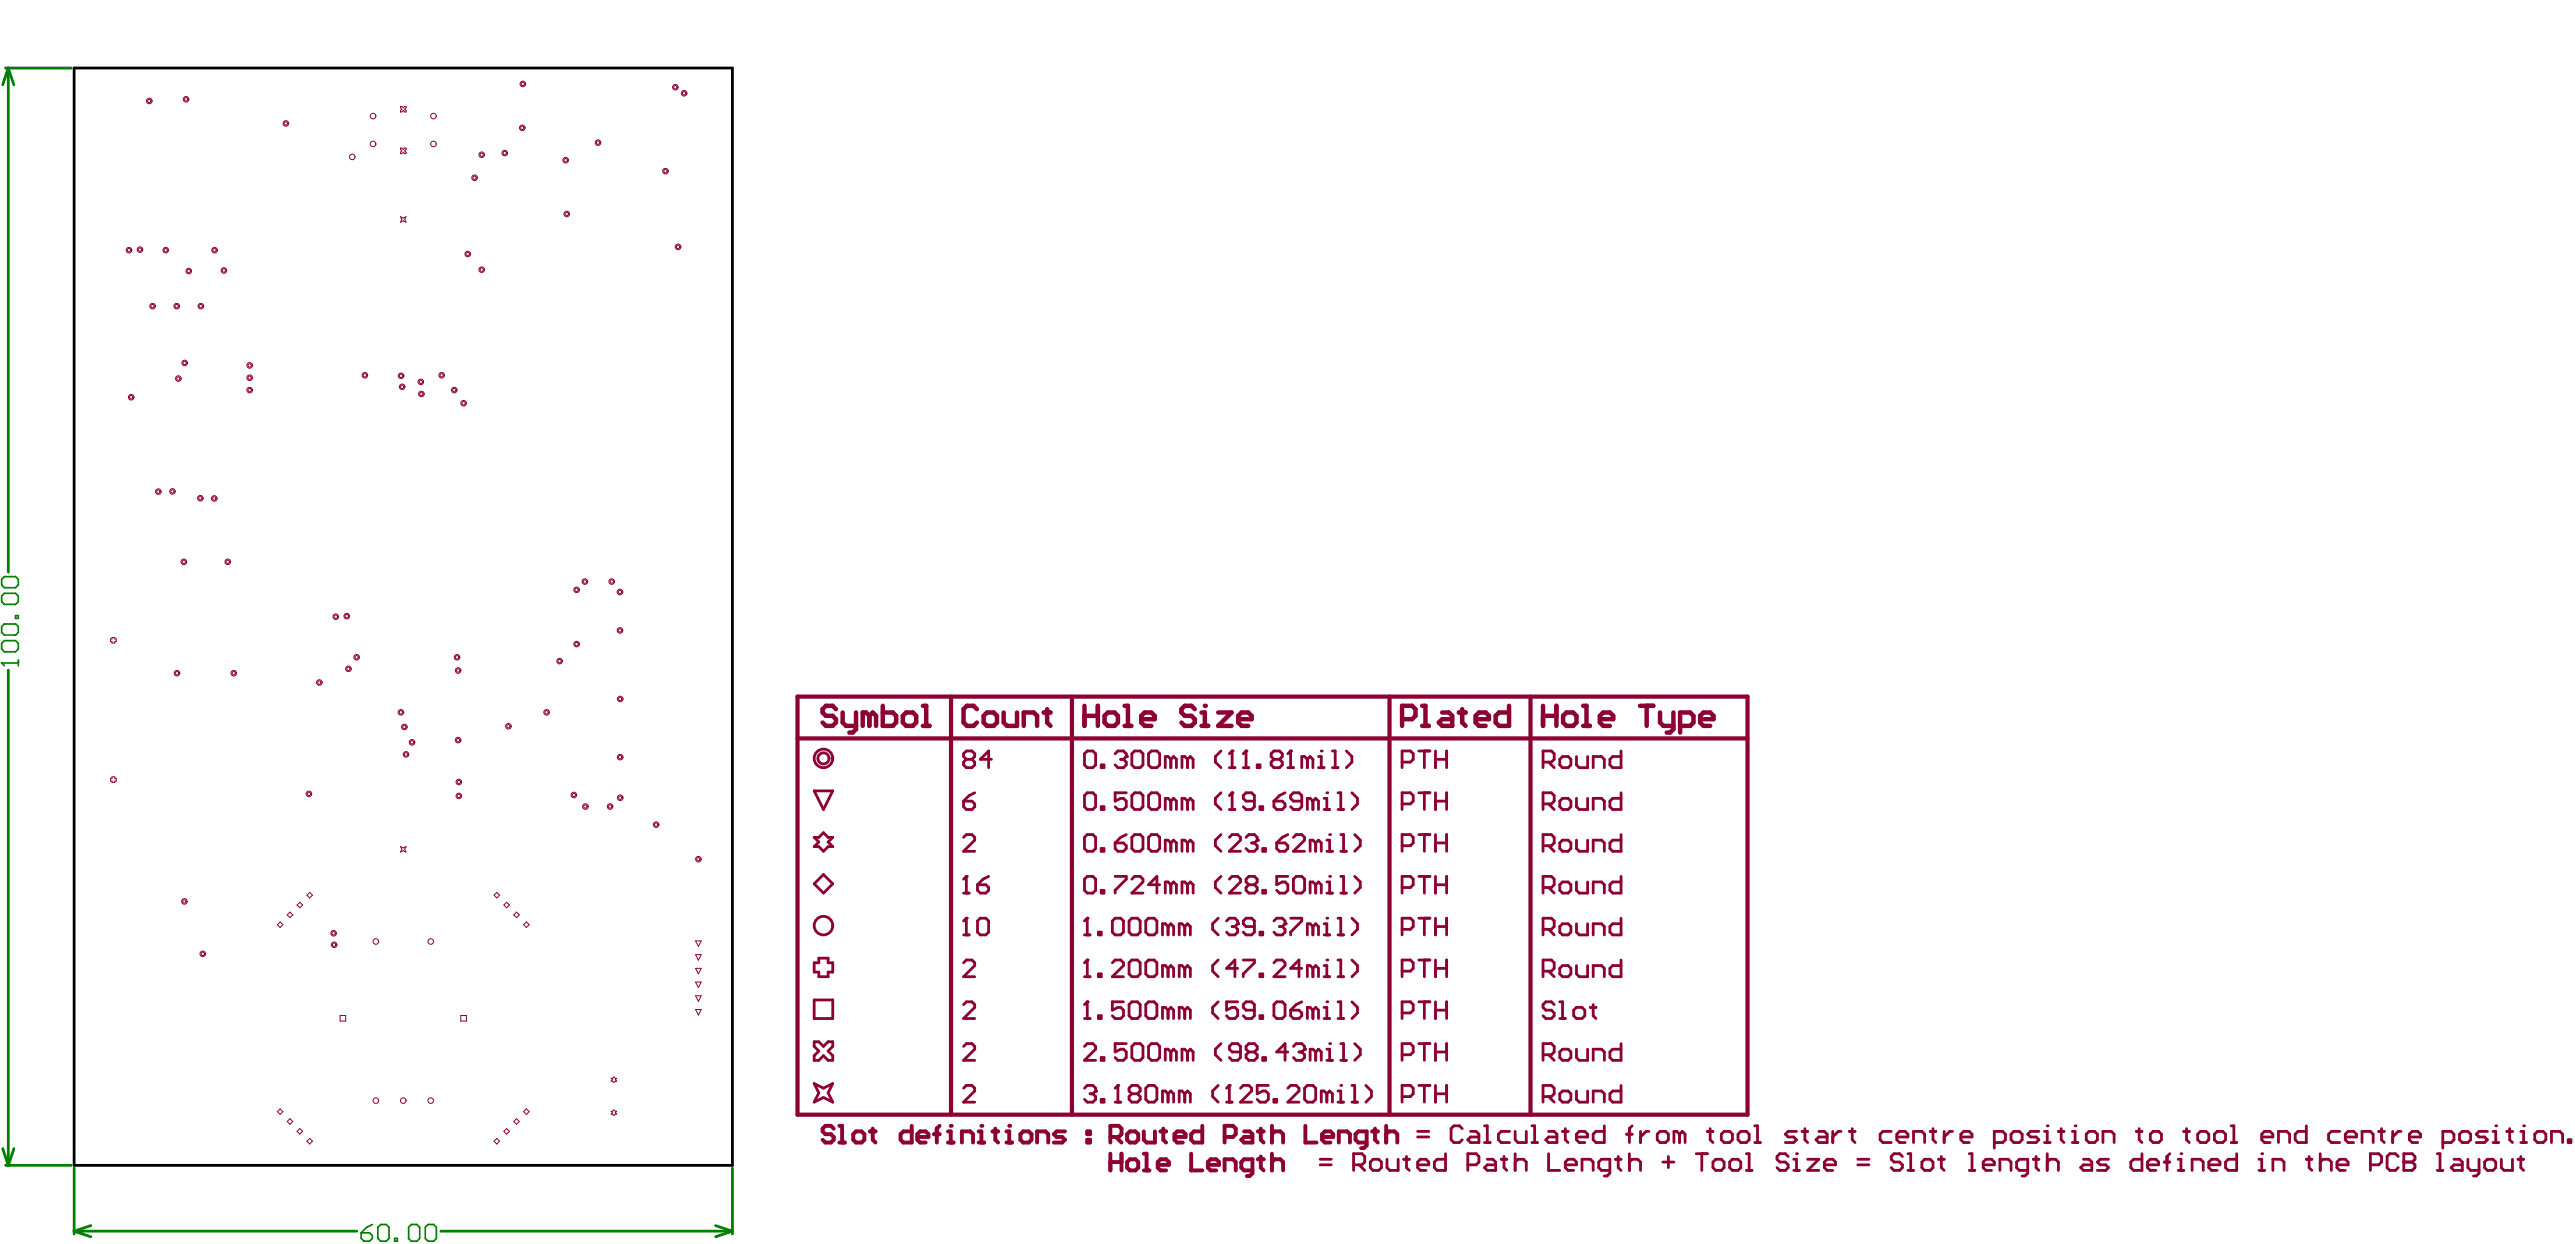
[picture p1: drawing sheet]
<svg xmlns="http://www.w3.org/2000/svg" width="782mm" height="377mm" viewBox="0 0 782 377" stroke-linecap="round" stroke-linejoin="round" font-family="sans-serif">
<path d="M22.5 20.6h199.9v333h-199.9z" fill="none" stroke="#000" stroke-width=".85"/>
<g fill="none" stroke="#008000" stroke-width=".85">
<path d="M1.7 20.6h20M2.5 20.6l1.7 5.1M2.5 20.6l-1.7 5.1M2.5 20.6v153M2.5 203.4v150.2M.8 348.5l1.7 5.1M1.7 353.6h20M4.2 348.5l-1.7 5.1M22.5 354.5v19.9M222.4 354.5v19.9M22.5 373.6l5.1 1.7M22.5 373.6h85.8"/>
<path d="M27.6 371.9l-5.1 1.7M133.8 373.6h88.6M217.3 371.9l5.1 1.7M222.4 373.6l-5.1 1.7"/>
</g>
<path d="M.5 201.2h5.1M5.6 200.3v1.7" fill="none" stroke="#008000" stroke-width=".51"/>
<circle cx=".5" cy="201.2" r=".25" fill="#008000"/>
<path d="M.5 175.8l.8-.8h3.4l.9 .8v1.7l-.9 .8h-3.4l-.8-.8zM.5 195.2l.8-.8h3.4l.9 .8v1.7l-.9 .9h-3.4l-.8-.9zM.5 180.9l.8-.9h3.4l.9 .9v1.7l-.9 .8h-3.4l-.8-.8zM.5 190.2l.8-.9h3.4l.9 .9v1.7l-.9 .8h-3.4l-.8-.8zM4.7 186.8h.9v.8h-.9zM.5 201.2l.8 .8M109.7 374.1h2.5l.8 .8v.9l-.8 .8h-1.7l-.8-.8zM113 371.6l-1.7 .8-1.6 1.7M115.6 371.6h1.7l.8 .8v3.4l-.8 .8h-1.7l-.9-.8v-3.4zM119.8 375.8h.9v.8h-.9zM124 372.4l.9-.8h1.7l.8 .8v3.4l-.8 .8h-1.7l-.9-.8zM129.1 372.4l.9-.8h1.6l.9 .8v3.4l-.9 .8h-1.6l-.9-.8z" fill="none" stroke="#008000" stroke-width=".51"/>
<g fill="none" stroke="#8d0034" stroke-width=".85">
<path d="M247.2 240h5.6l-2.8 5.6zM247.2 254.1h1.4l1.4-1.4 1.4 1.4h1.4l-1.4 1.4 1.4 1.4h-1.4l-1.4 1.4-1.4-1.4h-1.4l1.4-1.4zM247.2 268.2l2.8-2.8 2.8 2.8-2.8 2.8zM293.4 278.6v5.1M247.2 292.1h1.4v-1.4h2.8v1.4h1.4v2.9h-1.4v1.4h-2.8v-1.4h-1.4zM292.5 292.1l.9-.8h1.7l.8 .8v.9l-3.4 3.4h3.4M292.5 283.7h1.7M247.2 303.4h5.6v5.7h-5.6zM247.2 316.1h1.4l1.4 1.4 1.4-1.4h1.4v1.4l-1.4 1.4 1.4 1.4v1.4h-1.4l-1.4-1.4-1.4 1.4h-1.4v-1.4l1.4-1.4-1.4-1.4zM292.5 317.5l.9-.8h1.7l.8 .8v.9l-3.4 3.3h3.4M292.5 304.8l.9-.8h1.7l.8 .8v.9l-3.4 3.4h3.4M247.2 328.8l2.8 1.4 2.8-1.4-1.4 2.8 1.4 2.8-2.8-1.4-2.8 1.4 1.4-2.8z"/>
<path d="M292.5 330.2l.9-.8h1.7l.8 .8v.8l-3.4 3.4h3.4"/>
</g>
<g fill="none" stroke="#8d0034" stroke-width=".3">
<path d="M121.6 32.3h.4l.4 .4 .5-.4h.4v.4l-.4 .4 .4 .5v.4h-.4l-.5-.4-.4 .4h-.4v-.4l.4-.5-.4-.4zM121.6 44.9h.4l.4 .5 .5-.5h.4v.5l-.4 .4 .4 .4v.4h-.4l-.5-.4-.4 .4h-.4v-.4l.4-.4-.4-.4zM121.6 65.7l.8 .5 .9-.5-.4 .9 .4 .8-.9-.4-.8 .4 .4-.8zM33.6 193.9h.4v-.5h.9v.5h.4v.8h-.4v.4h-.9v-.4h-.4zM33.6 236.1h.4v-.4h.9v.4h.4v.9h-.4v.4h-.9v-.4h-.4zM121.6 256.9l.8 .4 .9-.4-.4 .8 .4 .9-.9-.5-.8 .5 .4-.9zM87.2 277.6l.8-.8 .9 .8-.9 .9zM90.2 274.6l.8-.8 .9 .8-.9 .9zM93.2 271.6l.8-.8 .9 .8-.9 .9zM150 271.6l.8-.8 .9 .8-.9 .9zM153 274.6l.8-.8 .9 .8-.9 .9zM156 277.6l.8-.8 .9 .8-.9 .9z"/>
<path d="M84.2 280.6l.8-.8 .9 .8-.9 .8zM159 280.6l.8-.8 .8 .8-.8 .8zM211.2 298h1.7l-.9 1.7zM211.2 293.8h1.7l-.9 1.7zM211.2 289.7h1.7l-.9 1.7zM211.2 285.5h1.7l-.9 1.7zM103.3 308.1h1.7v1.7h-1.7zM139.9 308.1h1.7v1.7h-1.7zM211.2 306.3h1.7l-.9 1.7zM211.2 302.2h1.7l-.9 1.6zM84.2 337.3l.8-.8 .9 .8-.9 .9zM159 337.3l.8-.8 .8 .8-.8 .9z"/>
<path d="M185.5 337.2h.5l.4-.4 .4 .4h.4l-.4 .4 .4 .4h-.4l-.4 .5-.4-.5h-.5l.5-.4zM185.5 327.2h.5l.4-.4 .4 .4h.4l-.4 .4 .4 .5h-.4l-.4 .4-.4-.4h-.5l.5-.5zM87.2 340.3l.8-.8 .9 .8-.9 .8zM90.2 343.3l.8-.9 .9 .9-.9 .8zM93.2 346.3l.8-.9 .9 .9-.9 .8zM150 346.3l.8-.9 .9 .9-.9 .8zM153 343.3l.8-.9 .9 .9-.9 .8zM156 340.3l.8-.8 .9 .8-.9 .8z"/>
</g>
<path d="M242.1 211.4h288.4v126.8h-288.4zM288.7 211.4v126.8M325.4 211.4v126.8M421.9 211.4v126.8M464.7 211.4v126.8M242.1 224.1h288.4" fill="none" stroke="#8d0034" stroke-width="1.3"/>
<circle cx="293.4" cy="278.6" r=".42" fill="#8d0034"/>
<path d="M292.5 271h1.7M293.4 278.6l-.9 .9M293.4 265.9v5.1M296.8 279.5l.8-.9h1.7l.8 .9v3.3l-.8 .9h-1.7l-.8-.9z" fill="none" stroke="#8d0034" stroke-width=".85"/>
<circle cx="293.4" cy="265.9" r=".42" fill="#8d0034"/>
<g fill="none" stroke="#8d0034" stroke-width=".85">
<path d="M293.4 230.4l-.9-.8v-.9l.9-.8h1.7l.8 .8v.9l-.8 .8M293.4 230.4l-.9 .9v.8l.9 .8h1.7l.8-.8v-.8l-.8-.9M293.4 230.4h1.7M301 230.4h-3.4l2.5-2.5v5M425.7 231.3h2.5l.8-.9v-1.7l-.8-.8h-2.5v5M430.7 227.9h3.4M432.4 227.9v5M435.8 230.4h3.4M435.8 227.9v5M439.2 227.9v5M468.5 231.3h2.5l.8-.9v-1.7l-.8-.8h-2.5v5M470.1 231.3l1.7 1.6"/>
<path d="M473.5 230.4l.9-.8h1.7l.8 .8v1.7l-.8 .8h-1.7l-.9-.8zM478.6 229.6v2.5l.9 .8h2.5v-3.3M483.7 232.9v-3.3h2.5l.9 .8v2.5M492.1 227.9v5h-2.5l-.8-.8v-1.7l.8-.8h2.5M292.5 254.1l.9-.9h1.7l.8 .9v.8l-3.4 3.4h3.4M292.5 243.1h2.6l.8 .8v.9l-.8 .8h-1.7l-.9-.8zM295.9 240.6l-1.7 .8-1.7 1.7M425.7 256.6h2.5l.8-.8v-1.7l-.8-.9h-2.5v5.1M430.7 253.2h3.4M432.4 253.2v5.1M435.8 253.2v5.1M435.8 255.8h3.4"/>
<path d="M439.2 253.2v5.1M468.5 256.6h2.5l.8-.8v-1.7l-.8-.9h-2.5v5.1M470.1 256.6l1.7 1.7M473.5 255.8l.9-.9h1.7l.8 .9v1.7l-.8 .8h-1.7l-.9-.8zM478.6 254.9v2.6l.9 .8h2.5v-3.4M483.7 258.3v-3.4h2.5l.9 .9v2.5M492.1 253.2v5.1h-2.5l-.8-.8v-1.7l.8-.9h2.5M293.4 265.9l-.9 .9M296.8 268.5h2.5l.8 .8v.9l-.8 .8h-1.7l-.8-.8zM300.1 265.9l-1.6 .9-1.7 1.7M425.7 269.3h2.5l.8-.8v-1.7l-.8-.9h-2.5v5.1M430.7 278.6h3.4"/>
<path d="M430.7 265.9h3.4M432.4 265.9v5.1M432.4 278.6v5.1M435.8 268.5h3.4M435.8 265.9v5.1M435.8 278.6v5.1M439.2 265.9v5.1M439.2 278.6v5.1M468.5 269.3h2.5l.8-.8v-1.7l-.8-.9h-2.5v5.1M470.1 269.3l1.7 1.7M473.5 268.5l.9-.9h1.7l.8 .9v1.7l-.8 .8h-1.7l-.9-.8zM478.6 267.6v2.6l.9 .8h2.5v-3.4"/>
<path d="M483.7 271v-3.4h2.5l.9 .9v2.5M492.1 265.9v5.1h-2.5l-.8-.8v-1.7l.8-.9h2.5M492.1 278.6v5.1h-2.5l-.8-.9v-1.7l.8-.8h2.5M425.7 282h2.5l.8-.9v-1.6l-.8-.9h-2.5v5.1M425.7 294.7h2.5l.8-.9v-1.7l-.8-.8h-2.5v5.1M430.7 291.3h3.4M432.4 291.3v5.1M435.8 291.3v5.1M435.8 293.8h3.4M435.8 281.1h3.4M439.2 291.3v5.1M468.5 282h2.5l.8-.9v-1.6l-.8-.9h-2.5v5.1"/>
<path d="M468.5 294.7h2.5l.8-.9v-1.7l-.8-.8h-2.5v5.1M470.1 294.7l1.7 1.7M470.1 282l1.7 1.7M473.5 281.1l.9-.8h1.7l.8 .8v1.7l-.8 .9h-1.7l-.9-.9zM473.5 293.8l.9-.8h1.7l.8 .8v1.7l-.8 .9h-1.7l-.9-.9zM478.6 280.3v2.5l.9 .9h2.5v-3.4M478.6 293v2.5l.9 .9h2.5v-3.4M483.7 283.7v-3.4h2.5l.9 .8v2.6M483.7 296.4v-3.4h2.5l.9 .8v2.6M492.1 291.3v5.1h-2.5l-.8-.9v-1.7l.8-.8h2.5M425.7 307.4h2.5l.8-.9v-1.7l-.8-.8h-2.5v5.1M430.7 316.7h3.4"/>
<path d="M430.7 304h3.4M432.4 304v5.1M432.4 316.7v5M435.8 304v5.1M435.8 316.7v5M435.8 319.2h3.4M435.8 306.5h3.4M439.2 304v5.1M439.2 316.7v5M471.8 304.8l-.8-.8h-1.7l-.8 .8v.9l.8 .8h1.7l.8 .9v.8l-.8 .9h-1.7l-.8-.9M473.5 319.2l.9-.8h1.7l.8 .8v1.7l-.8 .8h-1.7l-.9-.8zM473.5 304h.9v5.1"/>
<path d="M473.5 309.1h1.7M477.8 306.5l.8-.8h1.7l.8 .8v1.7l-.8 .9h-1.7l-.8-.9zM478.6 318.4v2.5l.9 .8h2.5v-3.3M482.8 305.7h1.7M483.7 304.8v3.4l.8 .9M492.1 316.7v5h-2.5l-.8-.8v-1.7l.8-.8h2.5M425.7 320.1h2.5l.8-.9v-1.7l-.8-.8h-2.5v5M425.7 332.7h2.5l.8-.8v-1.7l-.8-.8h-2.5v5M430.7 329.4h3.4M432.4 329.4v5M435.8 329.4v5M435.8 331.9h3.4"/>
<path d="M439.2 329.4v5M468.5 332.7h2.5l.8-.8v-1.7l-.8-.8h-2.5v5M468.5 320.1h2.5l.8-.9v-1.7l-.8-.8h-2.5v5M470.1 332.7l1.7 1.7M470.1 320.1l1.7 1.6M473.5 331.9l.9-.9h1.7l.8 .9v1.7l-.8 .8h-1.7l-.9-.8zM478.6 331v2.6l.9 .8h2.5v-3.4M483.7 334.4v-3.4h2.5l.9 .9v2.5M483.7 321.7v-3.3h2.5l.9 .8v2.5M492.1 329.4v5h-2.5l-.8-.8v-1.7l.8-.9h2.5"/>
</g>
<g fill="none" stroke="#8d0034" stroke-width="1.4">
<path d="M296.6 215.2l-1-1h-2.1l-1 1v4l1 1.1h2.1l1-1.1M298.6 217.2l1-1h2.1l1 1v2l-1 1.1h-2.1l-1-1.1zM304.7 216.2v3l1 1.1h3.1v-4.1M316.9 216.2h2M317.9 215.2v4l1 1.1M329.2 214.2v6.1M329.2 217.2h4.1M333.3 214.2v6.1M335.3 217.2l1-1h2.1l1 1v2l-1 1.1h-2.1l-1-1.1zM341.4 214.2h1v6.1M346.5 218.2h4.1v-1l-1.1-1h-2l-1 1v2l1 1.1h2M362.7 215.2l-1-1h-2l-1 1v1l1 1h2l1 1v1l-1 1.1h-2l-1-1.1"/>
<path d="M364.8 216.2h1v4.1M310.8 220.3v-4.1h3l1.1 1v3.1M341.4 220.3h2.1M364.8 220.3h2"/>
</g>
<circle cx="365.8" cy="214.2" r=".68" fill="#8d0034"/>
<path d="M369.8 216.2h4.1l-4.1 4.1h4.1M375.9 218.2h4.1v-1l-1-1h-2.1l-1 1v2l1 1.1h2.1M425.7 218.2h3l1-1v-2l-1-1h-3v6.1M431.7 214.2h1.1v6.1M437.8 216.2h2.1l1 1v3.1h-3.1l-1-1.1 1-1h3.1M442.9 216.2h2M443.9 215.2v4l1 1.1M448 218.2h4v-1l-1-1h-2l-1 1v2l1 1.1h2M458.1 214.2v6.1h-3l-1-1.1v-2l1-1h3M431.7 220.3h2.1" fill="none" stroke="#8d0034" stroke-width="1.4"/>
<path d="M425.7 243.9h2.5l.8-.8v-1.7l-.8-.8h-2.5v5M430.7 240.6h3.4M432.4 240.6v5M435.8 240.6v5M435.8 243.1h3.4M439.2 240.6v5M468.5 243.9h2.5l.8-.8v-1.7l-.8-.8h-2.5v5M470.1 243.9l1.7 1.7M473.5 243.1l.9-.9h1.7l.8 .9v1.7l-.8 .8h-1.7l-.9-.8zM478.6 242.2v2.6l.9 .8h2.5v-3.4M483.7 245.6v-3.4h2.5l.9 .9v2.5M492.1 240.6v5h-2.5l-.8-.8v-1.7l.8-.9h2.5" fill="none" stroke="#8d0034" stroke-width=".85"/>
<path d="M253.1 342.5l-.8-.9h-1.7l-.9 .9v.8l.9 .9h1.7l.8 .8v.8l-.8 .9h-1.7l-.9-.9M254.8 341.6h.9v5.1M254.8 346.7h1.7M259.9 343.3h1.7l.8 .9v1.6l-.8 .9h-1.7l-.9-.9v-1.6zM264.1 343.3h1.7M265 342.5v3.3l.8 .9M276.8 341.6v5.1h-2.5l-.9-.9v-1.6l.9-.9h2.5M278.5 345h3.4v-.8l-.9-.9h-1.7l-.8 .9v1.6l.8 .9h1.7M283.6 344.2h1.7M285.3 341.6l-.9 .9v4.2M287.8 346.7h1.7M287.8 343.3h.8v3.4" fill="none" stroke="#8d0034" stroke-width="1.2"/>
<circle cx="288.6" cy="341.6" r=".59" fill="#8d0034"/>
<path d="M292 346.7v-3.4h2.6l.8 .9v2.5M297.1 343.3h.8v3.4M297.1 346.7h1.7" fill="none" stroke="#8d0034" stroke-width="1.2"/>
<circle cx="297.9" cy="341.6" r=".59" fill="#8d0034"/>
<path d="M301.3 343.3h1.7M302.2 342.5v3.3l.8 .9M305.6 343.3h.8v3.4M305.6 346.7h1.6" fill="none" stroke="#8d0034" stroke-width="1.2"/>
<circle cx="306.4" cy="341.6" r=".59" fill="#8d0034"/>
<g fill="none" stroke="#8d0034" stroke-width="1.2">
<path d="M309.8 344.2l.8-.9h1.7l.9 .9v1.6l-.9 .9h-1.7l-.8-.9zM314.9 346.7v-3.4h2.5l.8 .9v2.5M323.3 343.3h-2.5l-.9 .9 .9 .8h1.7l.8 .8-.8 .9h-2.6M330.1 345.8h.8v.9h-.8zM330.1 343.3h.8v.9h-.8zM337.1 345h2.5l.9-.8v-1.7l-.9-.9h-2.5v5.1M338.8 345l1.7 1.7M342.2 344.2l.8-.9h1.7l.9 .9v1.6l-.9 .9h-1.7l-.8-.9zM347.3 343.3v2.5l.8 .9h2.5v-3.4M352.3 343.3h1.7M353.2 342.5v3.3l.8 .9M356.6 345h3.3v-.8l-.8-.9h-1.7l-.8 .9v1.6l.8 .9h1.7"/>
<path d="M365 341.6v5.1h-2.5l-.9-.9v-1.6l.9-.9h2.5M371.8 345h2.5l.9-.8v-1.7l-.9-.9h-2.5v5.1M377.7 343.3h1.7l.8 .9v2.5h-2.5l-.8-.9 .8-.8h2.5M381.9 343.3h1.7M382.8 342.5v3.3l.8 .9M386.2 344.2l.8-.9h1.7l.8 .9v2.5M386.2 341.6v5.1M396.3 341.6v5.1h3.4M401.4 345h3.4v-.8l-.9-.9h-1.7l-.8 .9v1.6l.8 .9h1.7M406.5 346.7v-3.4h2.5l.8 .9v2.5M414.9 346.7h-2.5l-.9-.9v-1.6l.9-.9h2.5v4.2l-.8 .9h-.9M416.6 343.3h1.7"/>
<path d="M417.4 342.5v3.3l.9 .9M420.8 344.2l.9-.9h1.7l.8 .9v2.5M420.8 341.6v5.1"/>
</g>
<path d="M329.2 330.2l.9-.8h1.7l.8 .8v.8" fill="none" stroke="#8d0034" stroke-width=".85"/>
<circle cx="332.6" cy="331" r=".42" fill="#8d0034"/>
<path d="M330.9 331.9h.9M331.8 331.9l.8 .8v.9l-.8 .8h-1.7l-.9-.8M332.6 331l-.8 .9M334.3 333.6h.9v.8h-.9zM338.5 334.4h1.7M339.4 329.4v5" fill="none" stroke="#8d0034" stroke-width=".85"/>
<circle cx="339.4" cy="329.4" r=".42" fill="#8d0034"/>
<g fill="none" stroke="#8d0034" stroke-width=".85">
<path d="M339.4 329.4l-.9 .8M343.6 331.9l-.8-.9v-.8l.8-.8h1.7l.9 .8v.8l-.9 .9M343.6 331.9l-.8 .8v.9l.8 .8h1.7l.9-.8v-.9l-.9-.8M343.6 331.9h1.7M348.7 329.4h1.7l.8 .8v3.4l-.8 .8h-1.7l-.9-.8v-3.4zM354.6 331.9l-.8-.9h-.9v3.4M354.6 331.9v2.5M354.6 331.9l.9-.9 .8 .9v2.5M359.7 331.9l-.9-.9h-.8v3.4M359.7 331.9v2.5M359.7 331.9l.8-.9 .9 .9v2.5M369.8 329.4l-1.7 1.6v1.7l1.7 1.7"/>
<path d="M372.4 334.4h1.7M373.2 329.4v5"/>
</g>
<circle cx="373.2" cy="329.4" r=".42" fill="#8d0034"/>
<path d="M373.2 329.4l-.8 .8M376.6 330.2l.8-.8h1.7l.9 .8v.8l-3.4 3.4h3.4M385.1 329.4h-3.4v2.5l1.7-.9h.8l.9 .9v1.7l-.9 .8h-1.7l-.8-.8M386.8 333.6h.8v.8h-.8zM391 330.2l.8-.8h1.7l.9 .8v.8l-3.4 3.4h3.4M396.1 330.2l.8-.8h1.7l.8 .8v3.4l-.8 .8h-1.7l-.8-.8zM402.8 331.9l-.8-.9h-.9v3.4M402.8 331.9v2.5M402.8 331.9l.9-.9 .8 .9v2.5M406.2 334.4h1.7M406.2 331h.9v3.4" fill="none" stroke="#8d0034" stroke-width=".85"/>
<circle cx="407.1" cy="329.4" r=".42" fill="#8d0034"/>
<g fill="none" stroke="#8d0034" stroke-width=".85">
<path d="M329.2 317.5l.9-.8h1.7l.8 .8v.9l-3.4 3.3h3.4M341.9 316.7h-3.4v2.5l1.7-.8h.9l.8 .8v1.7l-.8 .8h-1.7l-.9-.8M343.6 317.5l.9-.8h1.7l.8 .8v3.4l-.8 .8h-1.7l-.9-.8zM348.7 317.5l.8-.8h1.7l.9 .8v3.4l-.9 .8h-1.7l-.8-.8zM355.5 319.2l-.9-.8h-.8v3.3M355.5 319.2v2.5M355.5 319.2l.8-.8 .9 .8v2.5M360.5 319.2l-.8-.8h-.9v3.3M360.5 319.2v2.5M360.5 319.2l.9-.8 .8 .8v2.5M370.7 316.7l-1.7 1.7v1.7l1.7 1.6M376.6 319.2h-2.5l-.9-.8v-.9l.9-.8h1.7l.8 .8v3.4l-.8 .8h-1.7l-.9-.8"/>
<path d="M379.1 319.2l-.8 .9v.8l.8 .8h1.7l.9-.8v-.8l-.9-.9M379.1 319.2l-.8-.8v-.9l.8-.8h1.7l.9 .8v.9l-.9 .8M379.1 319.2h1.7M391 319.2h-3.4l2.5-2.5v5M392.7 317.5l.8-.8h1.7l.9 .8v.9M334.3 320.9h.9v.8h-.9zM383.4 320.9h.8v.8h-.8zM410.4 334.4h1.7M410.4 329.4h.9v5M414.7 329.4l1.7 1.6v1.7l-1.7 1.7"/>
</g>
<circle cx="396.1" cy="318.4" r=".42" fill="#8d0034"/>
<path d="M394.4 319.2h.8M395.2 319.2l.9 .9v.8l-.9 .8h-1.7l-.8-.8M396.1 318.4l-.9 .8M399.4 319.2l-.8-.8h-.9v3.3M399.4 319.2v2.5M399.4 319.2l.9-.8 .8 .8v2.5M402.8 318.4h.9v3.3M402.8 321.7h1.7" fill="none" stroke="#8d0034" stroke-width=".85"/>
<circle cx="403.7" cy="316.7" r=".42" fill="#8d0034"/>
<path d="M329.2 309.1h1.7M330.1 304v5.1M407.1 316.7h.8v5M411.3 316.7l1.7 1.7v1.7l-1.7 1.6M407.1 321.7h1.6" fill="none" stroke="#8d0034" stroke-width=".85"/>
<circle cx="330.1" cy="304" r=".42" fill="#8d0034"/>
<g fill="none" stroke="#8d0034" stroke-width=".85">
<path d="M330.1 304l-.9 .8M333.5 308.2h.8v.9h-.8zM341.1 304h-3.4v2.5l1.7-.8h.8l.9 .8v1.7l-.9 .9h-1.7l-.8-.9M343.6 304h1.7l.9 .8v3.4l-.9 .9h-1.7l-.8-.9v-3.4zM348.7 304h1.7l.8 .8v3.4l-.8 .9h-1.7l-.9-.9v-3.4zM354.6 306.5l-.8-.8h-.9v3.4M354.6 306.5v2.6M354.6 306.5l.9-.8 .8 .8v2.6M359.7 306.5l-.9-.8h-.8v3.4M359.7 306.5v2.6M359.7 306.5l.8-.8 .9 .8v2.6M369.8 304l-1.7 1.7v1.7l1.7 1.7"/>
<path d="M375.8 304h-3.4v2.5l1.7-.8h.8l.9 .8v1.7l-.9 .9h-1.7l-.8-.9M380.8 306.5h-2.5l-.9-.8v-.9l.9-.8h1.7l.8 .8v3.4l-.8 .9h-1.7l-.9-.9M382.5 308.2h.9v.9h-.9zM387.6 304h1.7l.8 .8v3.4l-.8 .9h-1.7l-.8-.9v-3.4zM391.8 306.5h2.6l.8 .9v.8l-.8 .9h-1.7l-.9-.9zM395.2 304l-1.7 .8-1.7 1.7M398.6 306.5l-.9-.8h-.8v3.4M398.6 306.5v2.6M398.6 306.5l.8-.8 .9 .8v2.6M402 309.1h1.7M402 305.7h.8v3.4"/>
</g>
<circle cx="402.8" cy="304" r=".42" fill="#8d0034"/>
<path d="M329.2 296.4h1.7M330.1 291.3v5.1M406.2 309.1h1.7M406.2 304h.9v5.1M410.4 304l1.7 1.7v1.7l-1.7 1.7" fill="none" stroke="#8d0034" stroke-width=".85"/>
<circle cx="330.1" cy="291.3" r=".42" fill="#8d0034"/>
<g fill="none" stroke="#8d0034" stroke-width=".85">
<path d="M330.1 291.3l-.9 .8M333.5 295.5h.8v.9h-.8zM337.7 292.1l.8-.8h1.7l.9 .8v.9l-3.4 3.4h3.4M343.6 291.3h1.7l.9 .8v3.4l-.9 .9h-1.7l-.8-.9v-3.4zM348.7 291.3h1.7l.8 .8v3.4l-.8 .9h-1.7l-.9-.9v-3.4zM354.6 293.8l-.8-.8h-.9v3.4M354.6 293.8v2.6M354.6 293.8l.9-.8 .8 .8v2.6M359.7 293.8l-.9-.8h-.8v3.4M359.7 293.8v2.6M359.7 293.8l.8-.8 .9 .8v2.6M369.8 291.3l-1.7 1.7v1.7l1.7 1.7"/>
<path d="M375.8 293.8h-3.4l2.5-2.5v5.1M377.4 291.3h3.4v.8l-3.4 3.4v.9M382.5 295.5h.9v.9h-.9zM386.8 292.1l.8-.8h1.7l.8 .8v.9l-3.3 3.4h3.3M395.2 293.8h-3.4l2.6-2.5v5.1M398.6 293.8l-.9-.8h-.8v3.4M398.6 293.8v2.6M398.6 293.8l.8-.8 .9 .8v2.6M402 296.4h1.7M402 293h.8v3.4"/>
</g>
<circle cx="402.8" cy="291.3" r=".42" fill="#8d0034"/>
<path d="M330.1 278.6v5.1M329.2 283.7h1.7M406.2 296.4h1.7M406.2 291.3h.9v5.1M410.4 291.3l1.7 1.7v1.7l-1.7 1.7" fill="none" stroke="#8d0034" stroke-width=".85"/>
<circle cx="330.1" cy="278.6" r=".42" fill="#8d0034"/>
<g fill="none" stroke="#8d0034" stroke-width=".85">
<path d="M330.1 278.6l-.9 .9M337.7 279.5l.8-.9h1.7l.9 .9v3.3l-.9 .9h-1.7l-.8-.9zM342.8 279.5l.8-.9h1.7l.9 .9v3.3l-.9 .9h-1.7l-.8-.9zM347.8 279.5l.9-.9h1.7l.8 .9v3.3l-.8 .9h-1.7l-.9-.9zM369.8 278.6l-1.7 1.7v1.7l1.7 1.7M372.4 279.5l.8-.9h1.7l.9 .9v.8M333.5 282.8h.8v.9h-.8zM354.6 281.1l-.8-.8h-.9v3.4M354.6 281.1v2.6M354.6 281.1l.9-.8 .8 .8v2.6M359.7 281.1l-.9-.8h-.8v3.4M359.7 281.1v2.6"/>
<path d="M359.7 281.1l.8-.8 .9 .8v2.6"/>
</g>
<circle cx="375.8" cy="280.3" r=".42" fill="#8d0034"/>
<path d="M386.8 279.5l.8-.9h1.7l.8 .9v.8M374.1 281.1h.8M374.9 281.1l.9 .9v.8l-.9 .9h-1.7l-.8-.9M375.8 280.3l-.9 .8M380.8 281.1h-2.5l-.9-.8v-.8l.9-.9h1.7l.8 .9v3.3l-.8 .9h-1.7l-.9-.9M382.5 282.8h.9v.9h-.9z" fill="none" stroke="#8d0034" stroke-width=".85"/>
<circle cx="390.1" cy="280.3" r=".42" fill="#8d0034"/>
<path d="M391.8 278.6h3.4v.9l-3.4 3.3v.9M388.4 281.1h.9M389.3 281.1l.8 .9v.8l-.8 .9h-1.7l-.8-.9M390.1 280.3l-.8 .8M398.6 281.1l-.9-.8h-.8v3.4M398.6 281.1v2.6M398.6 281.1l.8-.8 .9 .8v2.6M402 283.7h1.7M402 280.3h.8v3.4" fill="none" stroke="#8d0034" stroke-width=".85"/>
<circle cx="402.8" cy="278.6" r=".42" fill="#8d0034"/>
<g fill="none" stroke="#8d0034" stroke-width=".85">
<path d="M329.2 266.8l.9-.9h1.7l.8 .9v3.4l-.8 .8h-1.7l-.9-.8zM334.3 270.2h.9v.8h-.9zM338.5 265.9h3.4v.9l-3.4 3.4v.8M343.6 266.8l.9-.9h1.7l.8 .9v.8l-3.4 3.4h3.4M352.1 268.5h-3.4l2.5-2.6v5.1M355.5 268.5l-.9-.9h-.8v3.4M355.5 268.5v2.5M355.5 268.5l.8-.9 .9 .9v2.5M360.5 268.5l-.8-.9h-.9v3.4M360.5 268.5v2.5M360.5 268.5l.9-.9 .8 .9v2.5M370.7 265.9l-1.7 1.7v1.7l1.7 1.7"/>
<path d="M373.2 266.8l.9-.9h1.7l.8 .9v.8l-3.4 3.4h3.4M379.1 268.5l-.8-.9v-.8l.8-.9h1.7l.9 .9v.8l-.9 .9M379.1 268.5l-.8 .8v.9l.8 .8h1.7l.9-.8v-.9l-.9-.8M379.1 268.5h1.7M383.4 270.2h.8v.8h-.8zM391 265.9h-3.4v2.6l1.7-.9h.8l.9 .9v1.7l-.9 .8h-1.7l-.8-.8M392.7 266.8l.8-.9h1.7l.9 .9v3.4l-.9 .8h-1.7l-.8-.8zM399.4 268.5l-.8-.9h-.9v3.4M399.4 268.5v2.5M399.4 268.5l.9-.9 .8 .9v2.5M402.8 271h1.7M402.8 267.6h.9v3.4"/>
<path d="M406.2 278.6h.9v5.1M410.4 278.6l1.7 1.7v1.7l-1.7 1.7M406.2 283.7h1.7"/>
</g>
<circle cx="403.7" cy="265.9" r=".42" fill="#8d0034"/>
<g fill="none" stroke="#8d0034" stroke-width=".85">
<path d="M329.2 254.1l.9-.9h1.7l.8 .9v3.4l-.8 .8h-1.7l-.9-.8zM334.3 257.5h.9v.8h-.9zM338.5 255.8h2.6l.8 .8v.9l-.8 .8h-1.7l-.9-.8zM341.9 253.2l-1.7 .9-1.7 1.7M343.6 254.1l.9-.9h1.7l.8 .9v3.4l-.8 .8h-1.7l-.9-.8zM348.7 254.1l.8-.9h1.7l.9 .9v3.4l-.9 .8h-1.7l-.8-.8zM355.5 255.8l-.9-.9h-.8v3.4M355.5 255.8v2.5M355.5 255.8l.8-.9 .9 .9v2.5M360.5 255.8l-.8-.9h-.9v3.4M360.5 255.8v2.5M360.5 255.8l.9-.9 .8 .9v2.5"/>
<path d="M370.7 253.2l-1.7 1.7v1.7l1.7 1.7M373.2 254.1l.9-.9h1.7l.8 .9v.8l-3.4 3.4h3.4M378.3 254.1l.8-.9h1.7l.9 .9v.8M407.1 271h1.6M407.1 265.9h.8v5.1M411.3 265.9l1.7 1.7v1.7l-1.7 1.7"/>
</g>
<circle cx="381.7" cy="254.9" r=".42" fill="#8d0034"/>
<path d="M380 255.8h.8M380.8 255.8l.9 .8v.9l-.9 .8h-1.7l-.8-.8M381.7 254.9l-.9 .9M383.4 257.5h.8v.8h-.8zM387.6 255.8h2.5l.9 .8v.9l-.9 .8h-1.7l-.8-.8zM391 253.2l-1.7 .9-1.7 1.7M392.7 254.1l.8-.9h1.7l.9 .9v.8l-3.4 3.4h3.4M399.4 255.8l-.8-.9h-.9v3.4M399.4 255.8v2.5M399.4 255.8l.9-.9 .8 .9v2.5M402.8 258.3h1.7M402.8 254.9h.9v3.4" fill="none" stroke="#8d0034" stroke-width=".85"/>
<circle cx="403.7" cy="253.2" r=".42" fill="#8d0034"/>
<path d="M329.2 228.7l.9-.8h1.7l.8 .8v3.4l-.8 .8h-1.7l-.9-.8zM334.3 232.1h.9v.8h-.9zM338.5 228.7l.9-.8h1.7l.8 .8v.9M407.1 258.3h1.6M407.1 253.2h.8v5.1M411.3 253.2l1.7 1.7v1.7l-1.7 1.7" fill="none" stroke="#8d0034" stroke-width=".85"/>
<circle cx="341.9" cy="229.6" r=".42" fill="#8d0034"/>
<g fill="none" stroke="#8d0034" stroke-width=".85">
<path d="M340.2 230.4h.9M341.1 230.4l.8 .9v.8l-.8 .8h-1.7l-.9-.8M341.9 229.6l-.8 .8M343.6 228.7l.9-.8h1.7l.8 .8v3.4l-.8 .8h-1.7l-.9-.8zM348.7 228.7l.8-.8h1.7l.9 .8v3.4l-.9 .8h-1.7l-.8-.8zM355.5 230.4l-.9-.8h-.8v3.3M355.5 230.4v2.5M355.5 230.4l.8-.8 .9 .8v2.5M360.5 230.4l-.8-.8h-.9v3.3M360.5 230.4v2.5M360.5 230.4l.9-.8 .8 .8v2.5M370.7 227.9l-1.7 1.7v1.7l1.7 1.6"/>
<path d="M373.2 232.9h1.7M374.1 227.9v5"/>
</g>
<circle cx="374.1" cy="227.9" r=".42" fill="#8d0034"/>
<path d="M374.1 227.9l-.9 .8M377.4 232.9h1.7M378.3 227.9v5" fill="none" stroke="#8d0034" stroke-width=".85"/>
<circle cx="378.3" cy="227.9" r=".42" fill="#8d0034"/>
<path d="M378.3 227.9l-.9 .8M381.7 232.1h.8v.8h-.8zM386.8 230.4l-.9 .9v.8l.9 .8h1.6l.9-.8v-.8l-.9-.9M386.8 230.4l-.9-.8v-.9l.9-.8h1.6l.9 .8v.9l-.9 .8M386.8 230.4h1.6M391 232.9h1.7M391.8 227.9v5" fill="none" stroke="#8d0034" stroke-width=".85"/>
<circle cx="391.8" cy="227.9" r=".42" fill="#8d0034"/>
<path d="M391.8 227.9l-.8 .8M396.9 230.4l-.8-.8h-.9v3.3M396.9 230.4v2.5M396.9 230.4l.8-.8 .9 .8v2.5M400.3 229.6h.8v3.3M400.3 232.9h1.7" fill="none" stroke="#8d0034" stroke-width=".85"/>
<circle cx="401.1" cy="227.9" r=".42" fill="#8d0034"/>
<g fill="none" stroke="#8d0034" stroke-width=".85">
<path d="M404.5 232.9h1.7M404.5 227.9h.9v5M408.7 227.9l1.7 1.7v1.7l-1.7 1.6M329.2 241.4l.9-.8h1.7l.8 .8v3.4l-.8 .8h-1.7l-.9-.8zM334.3 244.8h.9v.8h-.9zM341.9 240.6h-3.4v2.5l1.7-.9h.9l.8 .9v1.7l-.8 .8h-1.7l-.9-.8M343.6 241.4l.9-.8h1.7l.8 .8v3.4l-.8 .8h-1.7l-.9-.8zM348.7 241.4l.8-.8h1.7l.9 .8v3.4l-.9 .8h-1.7l-.8-.8zM355.5 243.1l-.9-.9h-.8v3.4M355.5 243.1v2.5M355.5 243.1l.8-.9 .9 .9v2.5M360.5 243.1l-.8-.9h-.9v3.4"/>
<path d="M360.5 243.1v2.5M360.5 243.1l.9-.9 .8 .9v2.5M370.7 240.6l-1.7 1.6v1.7l1.7 1.7M373.2 245.6h1.7M374.1 240.6v5"/>
</g>
<g fill="none" stroke="#8d0034" stroke-width="1.2">
<path d="M337.1 350.1v5M337.1 352.6h3.4M340.5 350.1v5M342.2 352.6l.8-.8h1.7l.9 .8v1.7l-.9 .8h-1.7l-.8-.8zM347.3 355.1h1.6M347.3 350.1h.8v5M351.5 353.5h3.4v-.9l-.9-.8h-1.7l-.8 .8v1.7l.8 .8h1.7M361.6 350.1v5h3.4M366.7 353.5h3.4v-.9l-.9-.8h-1.7l-.8 .8v1.7l.8 .8h1.7M371.8 355.1v-3.3h2.5l.9 .8v2.5M380.2 355.1h-2.5l-.8-.8v-1.7l.8-.8h2.5v4.2l-.8 .8h-.9M381.9 351.8h1.7"/>
<path d="M382.8 350.9v3.4l.8 .8M386.2 352.6l.8-.8h1.7l.8 .8v2.5M386.2 350.1v5"/>
</g>
<path d="M253.8 215.2l-1-1h-2.1l-1 1v1l1 1h2.1l1 1v1l-1 1.1h-2.1l-1-1.1M255.8 216.2v3l1 1.1h3.1M259.9 216.2v5.1l-1 1h-1M263.9 217.2l1.1-1 1 1v3.1M263.9 217.2l-1-1h-1v4.1M263.9 217.2v3.1M268 214.2v6.1h3l1.1-1.1v-2l-1.1-1h-3M274.1 217.2l1-1h2l1.1 1v2l-1.1 1.1h-2l-1-1.1zM280.2 214.2h1v6.1M280.2 220.3h2" fill="none" stroke="#8d0034" stroke-width="1.4"/>
<circle cx="374.1" cy="240.6" r=".42" fill="#8d0034"/>
<path d="M374.1 240.6l-.9 .8M380.8 243.1h-2.5l-.9-.9v-.8l.9-.8h1.7l.8 .8v3.4l-.8 .8h-1.7l-.9-.8M382.5 244.8h.9v.8h-.9zM386.8 243.1h2.5l.8 .8v.9l-.8 .8h-1.7l-.8-.8zM390.1 240.6l-1.7 .8-1.6 1.7M395.2 243.1h-2.5l-.9-.9v-.8l.9-.8h1.7l.8 .8v3.4l-.8 .8h-1.7l-.9-.8M398.6 243.1l-.9-.9h-.8v3.4M398.6 243.1v2.5M398.6 243.1l.8-.9 .9 .9v2.5M402 245.6h1.7M402 242.2h.8v3.4" fill="none" stroke="#8d0034" stroke-width=".85"/>
<circle cx="402.8" cy="240.6" r=".42" fill="#8d0034"/>
<g fill="none" stroke="#8d0034" stroke-width=".85">
<path d="M406.2 245.6h1.7M406.2 240.6h.9v5M410.4 240.6l1.7 1.6v1.7l-1.7 1.7M430.4 345h3.4M430.4 343.3h3.4M443.9 342.5l-.8-.9h-1.7l-.9 .9v3.3l.9 .9h1.7l.8-.9M446.5 343.3h1.7l.8 .9v2.5h-2.5l-.9-.9 .9-.8h2.5M450.7 341.6h.8v5.1M450.7 346.7h1.7M458.3 343.3h-2.5l-.9 .9v1.6l.9 .9h2.5M460 343.3v2.5l.8 .9h2.6v-3.4M465.1 341.6h.8v5.1"/>
<path d="M465.1 346.7h1.7M470.1 343.3h1.7l.9 .9v2.5h-2.6l-.8-.9 .8-.8h2.6M474.4 343.3h1.7M475.2 342.5v3.3l.9 .9M478.6 345h3.4v-.8l-.9-.9h-1.7l-.8 .9v1.6l.8 .9h1.7M487.1 341.6v5.1h-2.6l-.8-.9v-1.6l.8-.9h2.6M493.8 344.2h1.7M495.5 341.6l-.8 .9v4.2M498.1 343.3v3.4M500.6 343.3h-.9l-1.6 1.7M503.1 344.2l.9-.9h1.7l.8 .9v1.6l-.8 .9h-1.7l-.9-.9zM509.9 344.2l-.9-.9h-.8v3.4"/>
<path d="M509.9 344.2v2.5M509.9 344.2l.8-.9 .9 .9v2.5M518.3 343.3h1.7M519.2 342.5v3.3l.8 .9M523.4 343.3h1.7l.9 .9v1.6l-.9 .9h-1.7l-.8-.9v-1.6zM528.5 343.3h1.7l.8 .9v1.6l-.8 .9h-1.7l-.8-.9v-1.6zM532.7 341.6h.9v5.1M532.7 346.7h1.7M545.4 343.3h-2.5l-.9 .9 .9 .8h1.7l.8 .8-.8 .9h-2.6M547.1 343.3h1.7M547.9 342.5v3.3l.9 .9M552.2 343.3h1.7l.8 .9v2.5h-2.5l-.9-.9 .9-.8h2.5"/>
<path d="M556.4 343.3v3.4M558.9 343.3h-.8l-1.7 1.7M561.5 343.3h1.7M562.3 342.5v3.3l.9 .9M574.2 343.3h-2.6l-.8 .9v1.6l.8 .9h2.6M575.9 345h3.3v-.8l-.8-.9h-1.7l-.8 .9v1.6l.8 .9h1.7M580.9 346.7v-3.4h2.6l.8 .9v2.5M586 343.3h1.7M586.9 342.5v3.3l.8 .9M590.2 343.3v3.4M592.8 343.3h-.9l-1.7 1.7M595.3 345h3.4v-.8l-.9-.9h-1.6l-.9 .9v1.6l.9 .9h1.6"/>
<path d="M605.5 346.7h2.5l.8-.9v-1.6l-.8-.9h-2.5v5.1M610.5 344.2l.9-.9h1.7l.8 .9v1.6l-.8 .9h-1.7l-.9-.9zM619 343.3h-2.5l-.9 .9 .9 .8h1.6l.9 .8-.9 .9h-2.5M620.7 343.3h.8v3.4M620.7 346.7h1.7"/>
</g>
<g fill="none" stroke="#8d0034" stroke-width="1.4">
<path d="M468.5 214.2v6.1M468.5 217.2h4M472.5 214.2v6.1M475.6 216.2h2l1 1v2l-1 1.1h-2l-1.1-1.1v-2zM480.6 214.2h1.1v6.1M485.7 218.2h4.1v-1l-1-1h-2.1l-1 1v2l1 1.1h2.1M497.9 214.2h4M499.9 214.2v6.1M504 216.2v3l1 1.1h3M508 216.2v5.1l-1 1h-1M516.2 218.2h4v-1l-1-1h-2l-1 1v2l1 1.1h2M480.6 220.3h2.1"/>
<path d="M510.1 220.3h3l1-1.1v-2l-1-1h-3v6.1"/>
</g>
<circle cx="621.5" cy="341.6" r=".42" fill="#8d0034"/>
<path d="M624.9 343.3h1.7M625.8 342.5v3.3l.8 .9M629.1 343.3h.9v3.4M629.1 346.7h1.7" fill="none" stroke="#8d0034" stroke-width=".85"/>
<circle cx="630" cy="341.6" r=".42" fill="#8d0034"/>
<g fill="none" stroke="#8d0034" stroke-width=".85">
<path d="M633.4 344.2l.8-.9h1.7l.9 .9v1.6l-.9 .9h-1.7l-.8-.9zM638.4 346.7v-3.4h2.6l.8 .9v2.5M648.6 343.3h1.7M649.4 342.5v3.3l.9 .9M652.8 344.2l.9-.9h1.7l.8 .9v1.6l-.8 .9h-1.7l-.9-.9zM663 343.3h1.7M663.8 342.5v3.3l.9 .9M667.2 344.2l.8-.9h1.7l.9 .9v1.6l-.9 .9h-1.7l-.8-.9zM672.3 344.2l.8-.9h1.7l.9 .9v1.6l-.9 .9h-1.7l-.8-.9zM677.3 346.7h1.7M677.3 341.6h.9v5.1M686.7 345h3.3v-.8l-.8-.9h-1.7l-.8 .9v1.6l.8 .9h1.7"/>
<path d="M691.7 346.7v-3.4h2.6l.8 .9v2.5M700.2 341.6v5.1h-2.6l-.8-.9v-1.6l.8-.9h2.6M710.3 343.3h-2.5l-.9 .9v1.6l.9 .9h2.5M712 345h3.4v-.8l-.8-.9h-1.7l-.9 .9v1.6l.9 .9h1.7M717.1 346.7v-3.4h2.5l.9 .9v2.5M722.2 343.3h1.7M723 342.5v3.3l.9 .9M726.4 343.3v3.4M728.9 343.3h-.8l-1.7 1.7M731.5 345h3.4v-.8l-.9-.9h-1.7l-.8 .9v1.6l.8 .9h1.7M741.6 346.7h2.6l.8-.9v-1.6l-.8-.9h-2.6v5.1M746.7 344.2l.8-.9h1.7l.9 .9v1.6l-.9 .9h-1.7l-.8-.9z"/>
<path d="M755.2 343.3h-2.6l-.8 .9 .8 .8h1.7l.9 .8-.9 .9h-2.5M756.8 346.7h1.7M756.8 343.3h.9v3.4"/>
</g>
<circle cx="757.7" cy="341.6" r=".42" fill="#8d0034"/>
<path d="M761.1 343.3h1.7M761.9 342.5v3.3l.9 .9M765.3 343.3h.9v3.4M765.3 346.7h1.7" fill="none" stroke="#8d0034" stroke-width=".85"/>
<circle cx="766.2" cy="341.6" r=".42" fill="#8d0034"/>
<g fill="none" stroke="#8d0034" stroke-width=".85">
<path d="M400.8 353.5h3.4M400.8 351.8h3.4M410.9 353.5h2.6l.8-.9v-1.7l-.8-.8h-2.6v5M412.6 353.5l1.7 1.6M416 352.6l.9-.8h1.6l.9 .8v1.7l-.9 .8h-1.6l-.9-.8zM421.1 351.8v2.5l.8 .8h2.6v-3.3M426.2 351.8h1.7M427 350.9v3.4l.9 .8M430.4 353.5h3.4v-.9l-.9-.8h-1.7l-.8 .8v1.7l.8 .8h1.7M438.8 350.1v5h-2.5l-.8-.8v-1.7l.8-.8h2.5M445.6 353.5h2.6l.8-.9v-1.7l-.8-.8h-2.6v5M451.5 351.8h1.7l.9 .8v2.5h-2.6l-.8-.8 .8-.8h2.6"/>
<path d="M455.8 351.8h1.7M456.6 350.9v3.4l.9 .8M460 352.6l.8-.8h1.7l.9 .8v2.5M460 350.1v5M470.1 350.1v5h3.4M475.2 353.5h3.4v-.9l-.8-.8h-1.7l-.9 .8v1.7l.9 .8h1.7M480.3 355.1v-3.3h2.5l.9 .8v2.5M488.7 355.1h-2.5l-.8-.8v-1.7l.8-.8h2.5v4.2l-.8 .8h-.8M490.4 351.8h1.7M491.3 350.9v3.4l.8 .8M494.7 352.6l.8-.8h1.7l.9 .8v2.5M494.7 350.1v5"/>
<path d="M504.8 352.6h3.4M506.5 350.9v3.4M515 350.1h3.3M516.7 350.1v5M520.9 351.8h1.7l.8 .8v1.7l-.8 .8h-1.7l-.9-.8v-1.7zM526 351.8h1.7l.8 .8v1.7l-.8 .8h-1.7l-.9-.8v-1.7zM530.2 350.1h.8v5M530.2 355.1h1.7M542.9 350.9l-.9-.8h-1.7l-.8 .8v.9l.8 .8h1.7l.9 .9v.8l-.9 .8h-1.7l-.8-.8M544.6 351.8h.8v3.3M544.6 355.1h1.7M769.5 344.2l.9-.9h1.7l.8 .9v1.6l-.8 .9h-1.7l-.9-.9z"/>
<path d="M774.6 346.7v-3.4h2.5l.9 .9v2.5M779.7 345.8h.8v.9h-.8z"/>
</g>
<circle cx="545.4" cy="350.1" r=".42" fill="#8d0034"/>
<g fill="none" stroke="#8d0034" stroke-width=".85">
<path d="M548.8 351.8h3.4l-3.4 3.3h3.4M553.9 353.5h3.4v-.9l-.9-.8h-1.7l-.8 .8v1.7l.8 .8h1.7M564 351.8h3.4M564 353.5h3.4M577.6 350.9l-.9-.8h-1.7l-.8 .8v.9l.8 .8h1.7l.9 .9v.8l-.9 .8h-1.7l-.8-.8M579.2 355.1h1.7M579.2 350.1h.9v5M583.5 352.6l.8-.8h1.7l.9 .8v1.7l-.9 .8h-1.7l-.8-.8zM588.5 351.8h1.7M589.4 350.9v3.4l.8 .8M597.8 355.1h1.7M597.8 350.1h.9v5"/>
<path d="M602.1 353.5h3.4v-.9l-.9-.8h-1.7l-.8 .8v1.7l.8 .8h1.7M607.2 355.1v-3.3h2.5l.8 .8v2.5M615.6 355.1h-2.5l-.9-.8v-1.7l.9-.8h2.5v4.2l-.8 .8h-.9M617.3 351.8h1.7M618.1 350.9v3.4l.9 .8M621.5 352.6l.9-.8h1.7l.8 .8v2.5M621.5 350.1v5M632.5 351.8h1.7l.9 .8v2.5h-2.6l-.8-.8 .8-.8h2.6M640.1 351.8h-2.5l-.8 .8 .8 .9h1.7l.8 .8-.8 .8h-2.5M650.3 350.1v5h-2.6l-.8-.8v-1.7l.8-.8h2.6M652 353.5h3.4v-.9l-.9-.8h-1.7l-.8 .8v1.7l.8 .8h1.7M657.1 352.6h1.6"/>
<path d="M658.7 350.1l-.8 .8v4.2M661.3 351.8h.8v3.3M661.3 355.1h1.7"/>
</g>
<circle cx="662.1" cy="350.1" r=".42" fill="#8d0034"/>
<path d="M665.5 355.1v-3.3h2.5l.9 .8v2.5M670.6 353.5h3.4v-.9l-.9-.8h-1.7l-.8 .8v1.7l.8 .8h1.7M679 350.1v5h-2.5l-.8-.8v-1.7l.8-.8h2.5M685.8 351.8h.9v3.3M685.8 355.1h1.7" fill="none" stroke="#8d0034" stroke-width=".85"/>
<circle cx="686.7" cy="350.1" r=".42" fill="#8d0034"/>
<path d="M690 355.1v-3.3h2.6l.8 .8v2.5M700.2 351.8h1.7M701 350.9v3.4l.9 .8M704.4 352.6l.9-.8h1.6l.9 .8v2.5M704.4 350.1v5M709.5 353.5h3.4v-.9l-.9-.8h-1.7l-.8 .8v1.7l.8 .8h1.7M719.6 353.5h2.6l.8-.9v-1.7l-.8-.8h-2.6v5M728.1 350.9l-.9-.8h-1.6l-.9 .8v3.4l.9 .8h1.6l.9-.8M729.8 350.1v5h2.5l.9-.8v-.8l-.9-.9h-2.5" fill="none" stroke="#8d0034" stroke-width=".85"/>
<circle cx="729.8" cy="352.6" r=".42" fill="#8d0034"/>
<g fill="none" stroke="#8d0034" stroke-width=".85">
<path d="M729.8 350.1h2.5l.9 .8v.9l-.9 .8h-2.5M739.9 350.1h.9v5M739.9 355.1h1.7M745 351.8h1.7l.8 .8v2.5h-2.5l-.8-.8 .8-.8h2.5M749.2 351.8v2.5l.9 .8h2.5M752.6 351.8v4.2l-.8 .8h-.9M754.3 352.6l.9-.8h1.6l.9 .8v1.7l-.9 .8h-1.6l-.9-.8zM759.4 351.8v2.5l.8 .8h2.6v-3.3M764.5 351.8h1.7M765.3 350.9v3.4l.9 .8"/>
<circle cx="250" cy="230.1" r="1.69"/>
<circle cx="250" cy="230.1" r="2.82"/>
<circle cx="250" cy="280.9" r="2.82"/>
</g>
<g fill="none" stroke="#8d0034" stroke-width=".3">
<circle cx="45.3" cy="30.6" r=".51"/>
<circle cx="45.3" cy="30.6" r=".85"/>
<circle cx="56.5" cy="30.1" r=".51"/>
<circle cx="56.5" cy="30.1" r=".85"/>
<circle cx="86.8" cy="37.5" r=".51"/>
<circle cx="86.8" cy="37.5" r=".85"/>
<circle cx="113.3" cy="35.2" r=".85"/>
<circle cx="131.6" cy="35.2" r=".85"/>
<circle cx="158.6" cy="38.8" r=".51"/>
<circle cx="158.6" cy="38.8" r=".85"/>
<circle cx="158.7" cy="25.5" r=".51"/>
<circle cx="158.7" cy="25.5" r=".85"/>
<circle cx="205" cy="26.5" r=".51"/>
<circle cx="205" cy="26.5" r=".85"/>
<circle cx="207.7" cy="28.3" r=".51"/>
<circle cx="207.7" cy="28.3" r=".85"/>
<circle cx="106.9" cy="47.6" r=".85"/>
<circle cx="113.3" cy="43.7" r=".85"/>
<circle cx="131.6" cy="43.7" r=".85"/>
<circle cx="144.1" cy="53.9" r=".51"/>
<circle cx="144.1" cy="53.9" r=".85"/>
<circle cx="146.2" cy="46.9" r=".51"/>
<circle cx="146.2" cy="46.9" r=".85"/>
<circle cx="153.2" cy="46.4" r=".51"/>
<circle cx="153.2" cy="46.4" r=".85"/>
<circle cx="171.7" cy="48.6" r=".51"/>
<circle cx="171.7" cy="48.6" r=".85"/>
<circle cx="181.5" cy="43.3" r=".51"/>
<circle cx="181.5" cy="43.3" r=".85"/>
<circle cx="202" cy="51.9" r=".51"/>
<circle cx="202" cy="51.9" r=".85"/>
<circle cx="39.2" cy="75.9" r=".85"/>
<circle cx="39.2" cy="75.9" r=".51"/>
<circle cx="42.5" cy="75.8" r=".51"/>
<circle cx="42.5" cy="75.8" r=".85"/>
<circle cx="50.3" cy="75.9" r=".51"/>
<circle cx="50.3" cy="75.9" r=".85"/>
<circle cx="65.1" cy="75.9" r=".51"/>
<circle cx="65.1" cy="75.9" r=".85"/>
<circle cx="142" cy="77.1" r=".51"/>
<circle cx="142" cy="77.1" r=".85"/>
<circle cx="172.1" cy="64.9" r=".51"/>
<circle cx="172.1" cy="64.9" r=".85"/>
<circle cx="205.9" cy="74.9" r=".85"/>
<circle cx="205.9" cy="74.9" r=".51"/>
<circle cx="46.3" cy="92.9" r=".51"/>
<circle cx="46.3" cy="92.9" r=".85"/>
<circle cx="53.6" cy="92.9" r=".51"/>
<circle cx="53.6" cy="92.9" r=".85"/>
<circle cx="57.3" cy="82.2" r=".51"/>
<circle cx="57.3" cy="82.2" r=".85"/>
<circle cx="61" cy="92.9" r=".51"/>
<circle cx="61" cy="92.9" r=".85"/>
<circle cx="68" cy="82.1" r=".51"/>
<circle cx="68" cy="82.1" r=".85"/>
<circle cx="146.2" cy="81.8" r=".51"/>
<circle cx="146.2" cy="81.8" r=".85"/>
<circle cx="54.1" cy="114.9" r=".51"/>
<circle cx="54.1" cy="114.9" r=".85"/>
<circle cx="56.1" cy="110.1" r=".51"/>
<circle cx="56.1" cy="110.1" r=".85"/>
<circle cx="75.8" cy="110.9" r=".51"/>
<circle cx="75.8" cy="118.4" r=".51"/>
<circle cx="75.8" cy="114.6" r=".51"/>
<circle cx="75.8" cy="110.9" r=".85"/>
<circle cx="75.8" cy="114.6" r=".85"/>
<circle cx="75.8" cy="118.4" r=".85"/>
<circle cx="110.8" cy="113.9" r=".51"/>
<circle cx="110.8" cy="113.9" r=".85"/>
<circle cx="121.8" cy="114" r=".51"/>
<circle cx="121.8" cy="114" r=".85"/>
<circle cx="122.1" cy="117.4" r=".51"/>
<circle cx="122.1" cy="117.4" r=".85"/>
<circle cx="127.8" cy="115.9" r=".51"/>
<circle cx="127.8" cy="115.9" r=".85"/>
<circle cx="127.9" cy="119.5" r=".51"/>
<circle cx="127.9" cy="119.5" r=".85"/>
<circle cx="134.1" cy="113.9" r=".51"/>
<circle cx="134.1" cy="113.9" r=".85"/>
<circle cx="137.9" cy="118.4" r=".51"/>
<circle cx="137.9" cy="118.4" r=".85"/>
<circle cx="39.8" cy="120.5" r=".51"/>
<circle cx="39.8" cy="120.5" r=".85"/>
<circle cx="140.7" cy="122.4" r=".85"/>
<circle cx="140.7" cy="122.4" r=".51"/>
<circle cx="48.1" cy="149.2" r=".51"/>
<circle cx="48.1" cy="149.2" r=".85"/>
<circle cx="52.4" cy="149.1" r=".51"/>
<circle cx="52.4" cy="149.1" r=".85"/>
<circle cx="60.8" cy="151.2" r=".51"/>
<circle cx="60.8" cy="151.2" r=".85"/>
<circle cx="65.1" cy="151.2" r=".51"/>
<circle cx="65.1" cy="151.2" r=".85"/>
<circle cx="55.8" cy="170.5" r=".51"/>
<circle cx="55.8" cy="170.5" r=".85"/>
<circle cx="69.1" cy="170.5" r=".51"/>
<circle cx="69.1" cy="170.5" r=".85"/>
<circle cx="175.1" cy="179" r=".51"/>
<circle cx="175.1" cy="179" r=".85"/>
<circle cx="177.6" cy="176.5" r=".51"/>
<circle cx="177.6" cy="176.5" r=".85"/>
<circle cx="185.7" cy="176.5" r=".51"/>
<circle cx="185.7" cy="176.5" r=".85"/>
<circle cx="188.2" cy="179.6" r=".51"/>
<circle cx="188.2" cy="179.6" r=".85"/>
<circle cx="101.9" cy="187.1" r=".51"/>
<circle cx="101.9" cy="187.1" r=".85"/>
<circle cx="105.3" cy="187" r=".51"/>
<circle cx="105.3" cy="187" r=".85"/>
<circle cx="108.3" cy="199.4" r=".51"/>
<circle cx="108.3" cy="199.4" r=".85"/>
<circle cx="138.7" cy="199.4" r=".51"/>
<circle cx="138.7" cy="199.4" r=".85"/>
<circle cx="175.1" cy="195.4" r=".51"/>
<circle cx="175.1" cy="195.4" r=".85"/>
<circle cx="188.2" cy="191.3" r=".51"/>
<circle cx="188.2" cy="191.3" r=".85"/>
<circle cx="53.7" cy="204.3" r=".51"/>
<circle cx="53.7" cy="204.3" r=".85"/>
<circle cx="71" cy="204.3" r=".51"/>
<circle cx="71" cy="204.3" r=".85"/>
<circle cx="96.9" cy="207.1" r=".51"/>
<circle cx="96.9" cy="207.1" r=".85"/>
<circle cx="105.8" cy="202.9" r=".51"/>
<circle cx="105.8" cy="202.9" r=".85"/>
<circle cx="121.7" cy="216.1" r=".51"/>
<circle cx="121.7" cy="216.1" r=".85"/>
<circle cx="139.1" cy="203.5" r=".51"/>
<circle cx="139.1" cy="203.5" r=".85"/>
<circle cx="165.9" cy="216.1" r=".85"/>
<circle cx="165.9" cy="216.1" r=".51"/>
<circle cx="169.9" cy="200.6" r=".51"/>
<circle cx="169.9" cy="200.6" r=".85"/>
<circle cx="188.3" cy="212.1" r=".51"/>
<circle cx="188.3" cy="212.1" r=".85"/>
<circle cx="122.8" cy="220.6" r=".51"/>
<circle cx="122.8" cy="220.6" r=".85"/>
<circle cx="123.3" cy="228.9" r=".51"/>
<circle cx="123.3" cy="228.9" r=".85"/>
<circle cx="125.1" cy="225.2" r=".51"/>
<circle cx="125.1" cy="225.2" r=".85"/>
<circle cx="139.1" cy="224.6" r=".51"/>
<circle cx="139.1" cy="224.6" r=".85"/>
<circle cx="139.3" cy="237.3" r=".51"/>
<circle cx="139.3" cy="237.3" r=".85"/>
<circle cx="154.4" cy="220.4" r=".51"/>
<circle cx="154.4" cy="220.4" r=".85"/>
<circle cx="188.3" cy="229.7" r=".51"/>
<circle cx="188.3" cy="229.7" r=".85"/>
<circle cx="93.8" cy="240.9" r=".51"/>
<circle cx="93.8" cy="240.9" r=".85"/>
<circle cx="139.3" cy="241.5" r=".51"/>
<circle cx="139.3" cy="241.5" r=".85"/>
<circle cx="174.2" cy="241.2" r=".51"/>
<circle cx="174.2" cy="241.2" r=".85"/>
<circle cx="177.7" cy="244.7" r=".85"/>
<circle cx="177.7" cy="244.7" r=".51"/>
<circle cx="185.2" cy="244.7" r=".51"/>
<circle cx="185.2" cy="244.7" r=".85"/>
<circle cx="188.3" cy="242.1" r=".51"/>
<circle cx="188.3" cy="242.1" r=".85"/>
<circle cx="199.2" cy="250.2" r=".51"/>
<circle cx="199.2" cy="250.2" r=".85"/>
<circle cx="56" cy="273.5" r=".51"/>
<circle cx="56" cy="273.5" r=".85"/>
<circle cx="212" cy="260.7" r=".51"/>
<circle cx="212" cy="260.7" r=".85"/>
<circle cx="61.6" cy="289.4" r=".51"/>
<circle cx="61.6" cy="289.4" r=".85"/>
<circle cx="101.3" cy="283.2" r=".51"/>
<circle cx="101.3" cy="283.2" r=".85"/>
<circle cx="101.4" cy="286.7" r=".51"/>
<circle cx="101.4" cy="286.7" r=".85"/>
<circle cx="114.1" cy="285.7" r=".85"/>
<circle cx="130.8" cy="285.7" r=".85"/>
<circle cx="114.1" cy="334" r=".85"/>
<circle cx="122.4" cy="334" r=".85"/>
<circle cx="130.8" cy="334" r=".85"/>
</g>
</svg>
